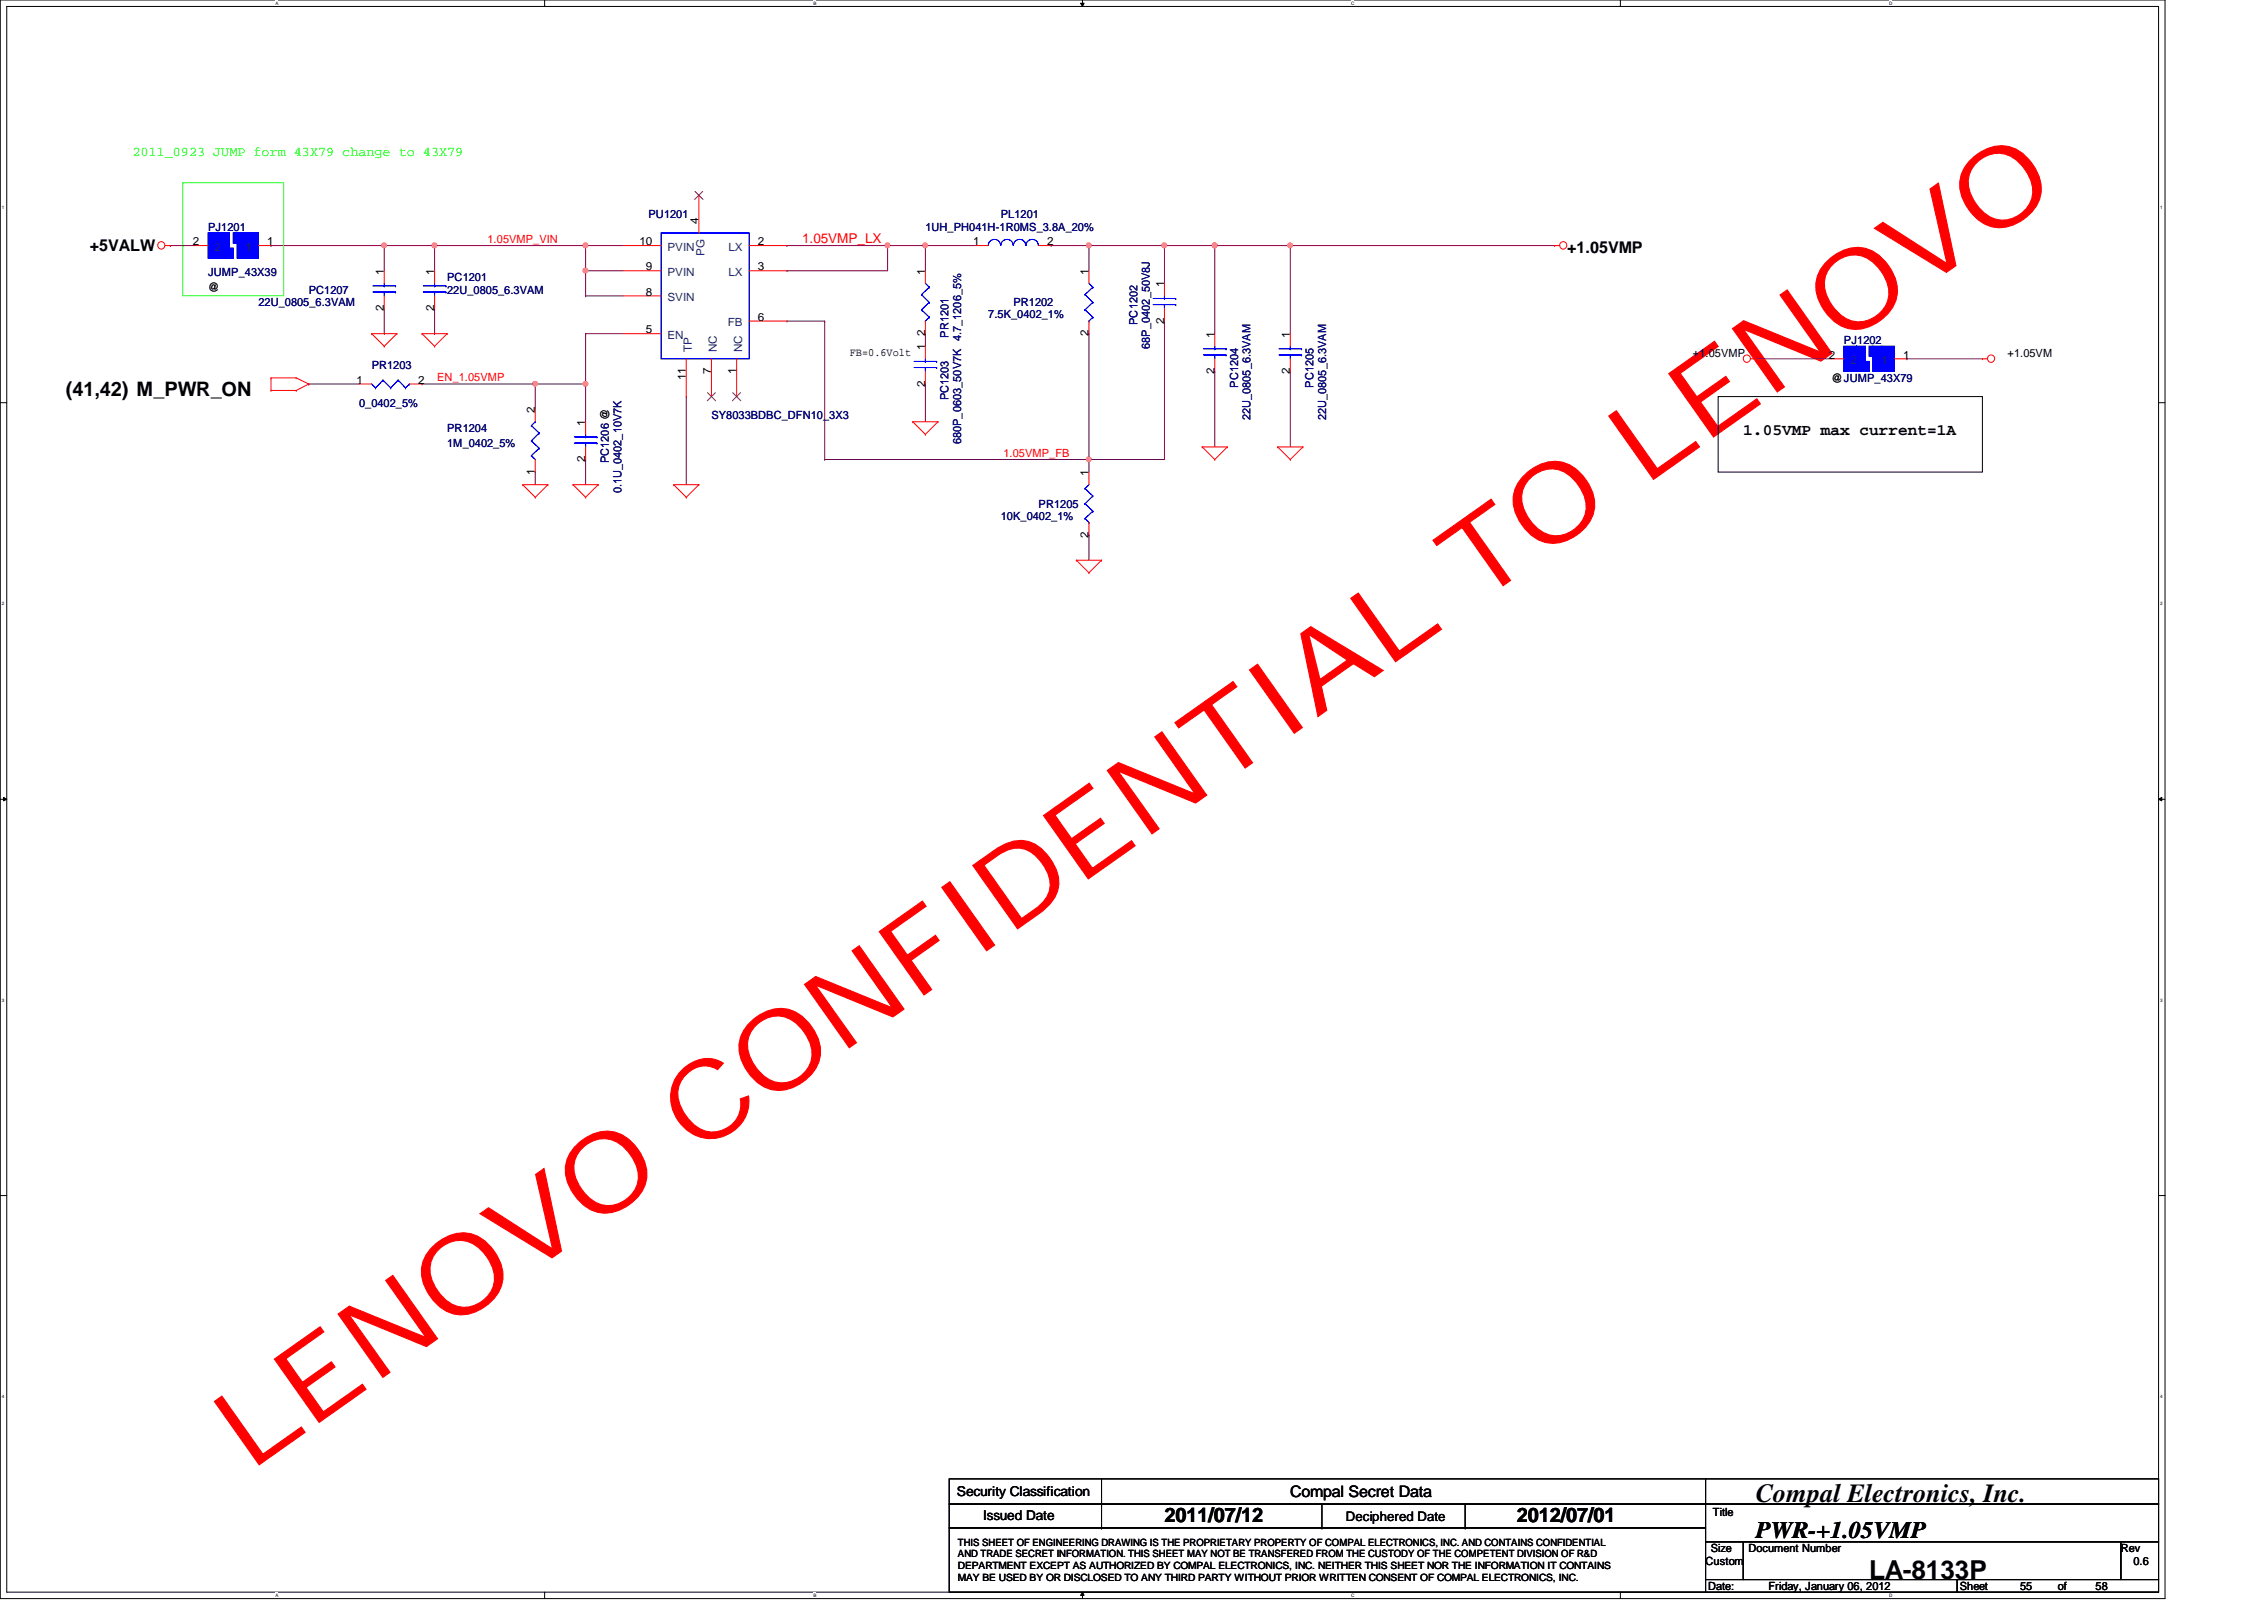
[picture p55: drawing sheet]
<svg xmlns="http://www.w3.org/2000/svg" width="297mm" height="210mm" viewBox="0 0 297 210" stroke-linecap="round" stroke-linejoin="round" font-family="sans-serif">
<defs><g id="words">
<text font-size="14.4" fill="#f00" x="32.7" y="193.1" transform="rotate(-35 32.7 193.1)">LENOVO CONFIDENTIAL TO LENOVO</text>
<g font-size="3.4">
<text x="230.4" y="197.1">Compal Electronics, Inc.</text>
<text x="245.2" y="207.1">LA-8133P</text>
</g>
<text font-size="3.1" x="230.4" y="201.8">PWR-+1.05VMP</text>
<g font-size="2.6">
<text x="8.6" y="52">(41,42) M_PWR_ON</text>
<text x="152.8" y="199.7">2011/07/12</text>
<text x="199" y="199.7">2012/07/01</text>
</g>
<g font-size="2.1">
<text x="11.8" y="32.9">+5VALW</text>
<text x="205.6" y="33.2">+1.05VMP</text>
<text x="228.7" y="57.1">1.05VMP max current=1A</text>
<text x="169.3" y="196.4">Compal Secret Data</text>
</g>
<text font-size="1.8" fill="#0f0" x="17.4" y="20.4">2011_0923 JUMP form 43X79 change to 43X79</text>
<text font-size="1.8" fill="#f00" x="105.2" y="31.9">1.05VMP_LX</text>
<g font-size="1.8">
<text x="125.6" y="196.3">Security Classification</text>
<text x="129" y="199.4">Issued Date</text>
</g>
<text font-size="1.7" x="176.6" y="199.6">Deciphered Date</text>
<g font-size="1.5" fill="#000080">
<text x="85.1" y="28.6">PU1201</text>
<text x="131.3" y="28.6">PL1201</text>
<text x="27.3" y="30.3">PJ1201</text>
<text x="121.4" y="30.3">1UH_PH041H-1R0MS_3.8A_20%</text>
<text x="27.3" y="36.2">JUMP_43X39</text>
<text x="33.9" y="40.2">22U_0805_6.3VAM</text>
<text x="40.5" y="38.5">PC1207</text>
<text x="58.7" y="36.9">PC1201</text>
<text x="58.7" y="38.5">22U_0805_6.3VAM</text>
<text x="129.7" y="41.7">7.5K_0402_1%</text>
<text x="133" y="40.2">PR1202</text>
<text x="124.5" y="44.3" transform="rotate(-90 124.5 44.3)">PR1201</text>
<text x="149.2" y="42.6" transform="rotate(-90 149.2 42.6)">PC1202</text>
<text x="150.9" y="45.8" transform="rotate(-90 150.9 45.8)">68P_0402_50V8J</text>
<text x="241.9" y="45.1">PJ1202</text>
<text x="47.1" y="53.4">0_0402_5%</text>
<text x="48.8" y="48.4">PR1203</text>
<text x="124.5" y="52.5" transform="rotate(-90 124.5 52.5)">PC1203</text>
<text x="162.4" y="50.9" transform="rotate(-90 162.4 50.9)">PC1204</text>
<text x="172.3" y="50.9" transform="rotate(-90 172.3 50.9)">PC1205</text>
<text x="58.7" y="56.7">PR1204</text>
<text x="58.7" y="58.7">1M_0402_5%</text>
<text x="93.3" y="55">SY8033BDBC_DFN10_3X3</text>
<text x="126.1" y="58.3" transform="rotate(-90 126.1 58.3)">680P_0603_50V7K 4.7_1206_5%</text>
<text x="164.1" y="55.2" transform="rotate(-90 164.1 55.2)">22U_0805_6.3VAM</text>
<text x="174" y="55.2" transform="rotate(-90 174 55.2)">22U_0805_6.3VAM</text>
<text x="79.9" y="60.8" transform="rotate(-90 79.9 60.8)">PC1206 @</text>
<text x="81.5" y="64.7" transform="rotate(-90 81.5 64.7)">0.1U_0402_10V7K</text>
<text x="131.3" y="68.2">10K_0402_1%</text>
<text x="136.3" y="66.6">PR1205</text>
</g>
<g font-size="1.5">
<text x="91.6" y="29.4" transform="rotate(-90 91.6 29.4)">4</text>
<text x="25.3" y="32.2">2</text>
<text x="35" y="32.2">1</text>
<text x="83.9" y="32.2">10</text>
<text x="84.7" y="35.5">9</text>
<text x="99.4" y="35.5">3</text>
<text x="99.4" y="32.2">2</text>
<text x="127.7" y="32.2">1</text>
<text x="137.4" y="32.2">2</text>
<text x="27.3" y="38.2">@</text>
<text x="50.4" y="40.8" transform="rotate(-90 50.4 40.8)">2</text>
<text x="50.4" y="36" transform="rotate(-90 50.4 36)">1</text>
<text x="57" y="40.8" transform="rotate(-90 57 40.8)">2</text>
<text x="57" y="36" transform="rotate(-90 57 36)">1</text>
<text x="84.7" y="38.8">8</text>
<text x="121.4" y="36" transform="rotate(-90 121.4 36)">1</text>
<text x="142.8" y="36" transform="rotate(-90 142.8 36)">1</text>
<text x="152.7" y="37.7" transform="rotate(-90 152.7 37.7)">1</text>
<text x="84.7" y="43.7">5</text>
<text x="99.4" y="42.1">6</text>
<text x="111.5" y="46.7">FB=0.6Volt</text>
<text x="121.4" y="45.9" transform="rotate(-90 121.4 45.9)">1</text>
<text x="121.4" y="44.1" transform="rotate(-90 121.4 44.1)">2</text>
<text x="142.8" y="44.1" transform="rotate(-90 142.8 44.1)">2</text>
<text x="152.7" y="42.5" transform="rotate(-90 152.7 42.5)">2</text>
<text x="159.3" y="44.3" transform="rotate(-90 159.3 44.3)">1</text>
<text x="169.2" y="44.3" transform="rotate(-90 169.2 44.3)">1</text>
<text x="222.1" y="46.8">+1.05VMP</text>
<text x="239.9" y="47">2</text>
<text x="249.7" y="47">1</text>
<text x="263.4" y="46.8">+1.05VM</text>
<text x="46.8" y="50.3">1</text>
<text x="54.9" y="50.3">2</text>
<text x="90" y="49.9" transform="rotate(-90 90 49.9)">11</text>
<text x="93.3" y="49.1" transform="rotate(-90 93.3 49.1)">7</text>
<text x="96.6" y="49.1" transform="rotate(-90 96.6 49.1)">1</text>
<text x="121.4" y="50.7" transform="rotate(-90 121.4 50.7)">2</text>
<text x="159.3" y="49.1" transform="rotate(-90 159.3 49.1)">2</text>
<text x="169.2" y="49.1" transform="rotate(-90 169.2 49.1)">2</text>
<text x="240.3" y="50.1">@JUMP_43X79</text>
<text x="70.2" y="54.2" transform="rotate(-90 70.2 54.2)">2</text>
<text x="76.8" y="55.8" transform="rotate(-90 76.8 55.8)">1</text>
<text x="70.2" y="62.3" transform="rotate(-90 70.2 62.3)">1</text>
<text x="76.8" y="60.6" transform="rotate(-90 76.8 60.6)">2</text>
<text x="142.8" y="62.4" transform="rotate(-90 142.8 62.4)">1</text>
<text x="142.8" y="70.5" transform="rotate(-90 142.8 70.5)">2</text>
<text x="224.4" y="203.6">Size</text>
<text x="224.7" y="198.8">Title</text>
<text x="229.4" y="203.6">Document Number</text>
<text x="278.3" y="203.6">Rev</text>
<text x="223.8" y="205.3">Custom</text>
<text x="224.1" y="208.6">Date:</text>
<text x="232" y="208.6">Friday, January 06, 2012</text>
<text x="257.1" y="208.6">Sheet</text>
<text x="265" y="208.6">55</text>
<text x="270" y="208.6">of</text>
<text x="275" y="208.6">58</text>
<text x="279.9" y="205.3">0.6</text>
</g>
<g font-size="1.5" fill="#004080">
<text x="28.1" y="32.9">2</text>
<text x="32.2" y="32.9">1</text>
<text x="87.6" y="32.9">PVIN</text>
<text x="92.4" y="33.6" transform="rotate(-90 92.4 33.6)">PG</text>
<text x="95.6" y="32.9">LX</text>
<text x="87.6" y="39.5">SVIN</text>
<text x="87.6" y="36.2">PVIN</text>
<text x="95.6" y="36.2">LX</text>
<text x="87.6" y="44.4">EN</text>
<text x="90.8" y="46.2" transform="rotate(-90 90.8 46.2)">TP</text>
<text x="94.1" y="46.2" transform="rotate(-90 94.1 46.2)">NC</text>
<text x="95.5" y="42.8">FB</text>
<text x="97.4" y="46.2" transform="rotate(-90 97.4 46.2)">NC</text>
<text x="242.8" y="47.8">2</text>
<text x="246.8" y="47.8">1</text>
</g>
<g font-size="1.5" fill="#f00">
<text x="64" y="31.9">1.05VMP_VIN</text>
<text x="57.4" y="50">EN_1.05VMP</text>
<text x="131.7" y="59.9">1.05VMP_FB</text>
</g>
<g font-size="1.3">
<text x="125.7" y="202.8">THIS SHEET OF ENGINEERING DRAWING IS THE PROPRIETARY PROPERTY OF COMPAL ELECTRONICS, INC. AND CONTAINS CONFIDENTIAL</text>
<text x="125.7" y="204.3">AND TRADE SECRET INFORMATION. THIS SHEET MAY NOT BE TRANSFERED FROM THE CUSTODY OF THE COMPETENT DIVISION OF R&amp;D</text>
<text x="125.7" y="205.8">DEPARTMENT EXCEPT AS AUTHORIZED BY COMPAL ELECTRONICS, INC. NEITHER THIS SHEET NOR THE INFORMATION IT CONTAINS</text>
<text x="125.7" y="207.3">MAY BE USED BY OR DISCLOSED TO ANY THIRD PARTY WITHOUT PRIOR WRITTEN CONSENT OF COMPAL ELECTRONICS, INC.</text>
</g>
<g font-size=".6">
<text x="36.1" y=".6">A</text>
<text x="106.7" y=".6">B</text>
<text x="177.3" y=".6">C</text>
<text x="247.9" y=".6">D</text>
<text x=".3" y="27.4">1</text>
<text x="283.4" y="27.4">1</text>
<text x=".3" y="79.4">2</text>
<text x="283.4" y="79.4">2</text>
<text x=".3" y="131.4">3</text>
<text x="283.4" y="131.4">3</text>
<text x=".3" y="183.4">4</text>
<text x="283.4" y="183.4">4</text>
<text x="36.1" y="209.5">A</text>
<text x="106.7" y="209.5">B</text>
<text x="177.3" y="209.5">C</text>
<text x="247.9" y="209.5">D</text>
</g>
</g></defs>
<path d="M0 0h284.1v209.7h-284.1zM.9 .8h282.3v208.1h-282.3z" fill="none" stroke="#000" stroke-width=".13"/>
<g fill="#fff">
<path d="M36.1 .1h.4v.7h-.4z"/>
<path d="M36.1 209h.4v.6h-.4z"/>
</g>
<path d="M71.5 0v.8M71.5 208.9v.8" fill="none" stroke="#000" stroke-width=".13"/>
<g fill="#fff">
<path d="M106.7 .1h.4v.7h-.4z"/>
<path d="M106.7 209h.4v.6h-.4z"/>
</g>
<path d="M141.8 .4h.4l-.2 .4zM142 0v.8M142 208.9l.2 .4h-.4zM142 208.9v.8" fill="none" stroke="#000" stroke-width=".13"/>
<path d="M141.8 .4h.4l-.2 .4zM142 208.9l.2 .4h-.4z" fill="#000"/>
<g fill="#fff">
<path d="M177.3 .1h.4v.7h-.4z"/>
<path d="M177.3 209h.4v.6h-.4z"/>
</g>
<path d="M212.6 0v.8M212.6 208.9v.8" fill="none" stroke="#000" stroke-width=".13"/>
<g fill="#fff">
<path d="M247.9 .1h.3v.7h-.3z"/>
<path d="M247.9 209h.3v.6h-.3z"/>
<path d="M.3 26.8h.2v.7h-.2z"/>
<path d="M283.4 26.8h.3v.7h-.3z"/>
<path d="M.3 78.8h.2v.7h-.2z"/>
<path d="M283.4 78.8h.3v.7h-.3z"/>
</g>
<path d="M0 52.8h.9M283.2 52.8h.9" fill="none" stroke="#000" stroke-width=".13"/>
<g fill="#fff">
<path d="M.3 130.9h.2v.6h-.2z"/>
<path d="M283.4 130.9h.3v.6h-.3z"/>
</g>
<path d="M0 104.9h.9M.5 104.6l.4 .3-.4 .2zM283.2 104.9l.4-.3v.5zM283.2 104.9h.9" fill="none" stroke="#000" stroke-width=".13"/>
<path d="M.5 104.6l.4 .3-.4 .2zM283.2 104.9l.4-.3v.5z" fill="#000"/>
<g fill="#fff">
<path d="M.3 182.8h.2v.7h-.2z"/>
<path d="M283.4 182.8h.3v.7h-.3z"/>
</g>
<path d="M0 156.8h.9M283.2 156.8h.9" fill="none" stroke="#000" stroke-width=".13"/>
<path d="M57 32.2h.1M57 32.2v3.3M76.8 38.8h.1M76.8 38.8h5M103.2 42.1h.1M103.2 42.1h5M108.2 42.1h.1M108.2 42.1v18.2" fill="none" stroke="#800040" stroke-width=".13"/>
<circle cx="57" cy="32.2" r=".32" fill="#f0f"/>
<circle cx="57" cy="32.2" r=".32" fill="none" stroke="#f0f" stroke-width=".13"/>
<path d="M50.4 32.2h.1M50.4 32.2h6.6" fill="none" stroke="#800040" stroke-width=".13"/>
<circle cx="50.4" cy="32.2" r=".32" fill="#f0f"/>
<circle cx="50.4" cy="32.2" r=".32" fill="none" stroke="#f0f" stroke-width=".13"/>
<path d="M57 32.2h.1M57 32.2h19.8M137.9 32.2h.1M137.9 32.2h5M108.2 60.3h.1M108.2 60.3h34.7M142.9 60.3h.1M142.9 60.3v1.6" fill="none" stroke="#800040" stroke-width=".13"/>
<circle cx="142.8" cy="60.3" r=".32" fill="#f0f"/>
<circle cx="142.8" cy="60.3" r=".32" fill="none" stroke="#f0f" stroke-width=".13"/>
<path d="M142.9 32.2h.1M142.9 32.2h9.9M152.8 32.2h.1M152.8 32.2v5" fill="none" stroke="#800040" stroke-width=".13"/>
<circle cx="142.8" cy="32.2" r=".32" fill="#f0f"/>
<circle cx="142.8" cy="32.2" r=".32" fill="none" stroke="#f0f" stroke-width=".13"/>
<path d="M152.8 32.2h.1M152.8 32.2h6.6M152.8 42.1h.1M152.8 42.1v18.2h-9.9M142.9 60.3h.1" fill="none" stroke="#800040" stroke-width=".13"/>
<circle cx="159.4" cy="32.2" r=".32" fill="#f0f"/>
<circle cx="159.4" cy="32.2" r=".32" fill="none" stroke="#f0f" stroke-width=".13"/>
<circle cx="152.8" cy="32.2" r=".32" fill="#f0f"/>
<circle cx="152.8" cy="32.2" r=".32" fill="none" stroke="#f0f" stroke-width=".13"/>
<path d="M76.8 32.2h.1M76.8 35.5h.1M76.8 32.2v6.6M76.8 35.5h5" fill="none" stroke="#800040" stroke-width=".13"/>
<circle cx="76.8" cy="35.5" r=".32" fill="#f0f"/>
<circle cx="76.8" cy="35.5" r=".32" fill="none" stroke="#f0f" stroke-width=".13"/>
<path d="M103.2 32.2h.1M103.2 35.5h.1M103.2 32.2h13.3M116.5 32.2h.1M116.5 32.2v3.3h-13.3" fill="none" stroke="#800040" stroke-width=".13"/>
<circle cx="116.4" cy="32.2" r=".32" fill="#f0f"/>
<circle cx="116.4" cy="32.2" r=".32" fill="none" stroke="#f0f" stroke-width=".13"/>
<path d="M121.4 32.2h.1M121.4 32.2h6.6" fill="none" stroke="#800040" stroke-width=".13"/>
<circle cx="121.4" cy="32.2" r=".32" fill="#f0f"/>
<circle cx="121.4" cy="32.2" r=".32" fill="none" stroke="#f0f" stroke-width=".13"/>
<path d="M142.9 32.2h.1M142.9 32.2v3.3M159.4 32.2h.1M159.4 32.2v11.6M159.4 48.7h.1M159.4 48.7v9.9M142.9 70.2h.1M142.9 70.2v3.3" fill="none" stroke="#800040" stroke-width=".13"/>
<circle cx="159.4" cy="32.2" r=".32" fill="#f0f"/>
<circle cx="159.4" cy="32.2" r=".32" fill="none" stroke="#f0f" stroke-width=".13"/>
<path d="M159.4 32.2h.1M159.4 32.2h9.9M169.3 32.2h.1M169.3 32.2v11.6M169.3 48.7h.1M169.3 48.7v9.9" fill="none" stroke="#800040" stroke-width=".13"/>
<circle cx="169.3" cy="32.2" r=".32" fill="#f0f"/>
<circle cx="169.3" cy="32.2" r=".32" fill="none" stroke="#f0f" stroke-width=".13"/>
<path d="M70.2 50.4h.1M70.2 50.4h6.6" fill="none" stroke="#800040" stroke-width=".13"/>
<circle cx="76.8" cy="50.4" r=".32" fill="#f0f"/>
<circle cx="76.8" cy="50.4" r=".32" fill="none" stroke="#f0f" stroke-width=".13"/>
<path d="M76.8 32.2h.1M76.8 32.2h5M40.5 50.4h.1M40.5 50.4h6.6M76.8 43.8h.1M76.8 50.4h.1M76.8 43.8v11.5M76.8 43.8h5M76.8 60.3h.1M76.8 60.3v3.3" fill="none" stroke="#800040" stroke-width=".13"/>
<circle cx="76.8" cy="32.2" r=".32" fill="#f0f"/>
<circle cx="76.8" cy="32.2" r=".32" fill="none" stroke="#f0f" stroke-width=".13"/>
<g fill="none" stroke="#800040" stroke-width=".13">
<path d="M22.3 32.2h.1M22.3 32.2h3.4M116.5 32.2h.1M116.5 32.2h4.9M121.4 32.2h.1M121.4 32.2v3.3M70.2 50.4h.1M70.2 50.4v3.3M90 52h.1M90 52v11.6M121.4 50.4h.1M121.4 43.8h.1"/>
<path d="M121.4 43.8v1.6M121.4 50.4v4.9M142.9 43.8h.1M142.9 43.8v16.5"/>
</g>
<circle cx="70.2" cy="50.4" r=".32" fill="#f0f"/>
<circle cx="70.2" cy="50.4" r=".32" fill="none" stroke="#f0f" stroke-width=".13"/>
<g fill="none" stroke="#800040" stroke-width=".13">
<path d="M35.6 32.2h.1M35.6 32.2h14.8M50.4 32.2h.1M50.4 32.2v3.3M169.3 32.2h.1M169.3 32.2h34.7M50.4 43.8h.1M50.4 40.5v3.3M55.4 50.4h.1M55.4 50.4h14.8M57 43.8h.1M57 40.5v3.3"/>
<path d="M230.4 47.1h.1M230.4 47.1h9.9M250.2 47.1h.1M250.2 47.1h9.9M70.2 61.9h.1M70.2 61.9v1.7"/>
</g>
<g fill="none" stroke="#f00" stroke-width=".13">
<path d="M21.7 32.2h.6M22.3 32.2h.1M81.8 32.2h4.9M81.8 35.5h4.9M81.8 38.8h4.9M91.7 25.6v5M98.3 32.2h4.9M98.3 35.5h4.9M128 32.2h1.7M136.3 32.2h1.6M142.9 35.5v1.7M152.8 37.2v1.6"/>
<path d="M204 32.2h.1M204 32.2h.6M35.6 49.6h.1M35.6 51.2h.1M35.6 49.6h3.3M35.6 49.6v1.6M35.6 51.2h3.3M38.9 49.6h.1M38.9 51.2h.1M38.9 49.6l1.6 .8M40.5 50.4h.1M40.5 50.4l-1.6 .8"/>
<path d="M48.8 43.8h.1M48.8 43.8h3.3M48.8 43.8l1.6 1.6M50.4 45.4h.1M52.1 43.8h.1M52.1 43.8l-1.7 1.6M55.4 43.8h.1M55.4 43.8h3.3M55.4 43.8l1.6 1.6M57 45.4h.1M58.7 43.8h.1M58.7 43.8l-1.7 1.6"/>
<path d="M81.8 43.8h4.9M90 47.1v4.9M93.3 47.1v4.9M96.6 47.1v4.9M98.3 42.1h4.9M119.8 55.3h.1M119.8 55.3h3.3M119.8 55.3l1.6 1.7M121.4 57h.1M123.1 55.3h.1M123.1 55.3l-1.7 1.7M142.9 42.1v1.7"/>
<path d="M152.8 40.5v1.6M157.7 58.6h.1M157.7 58.6h3.3M157.7 58.6l1.7 1.7M161 58.6h.1M161 58.6l-1.6 1.7M167.6 58.6h.1M167.6 58.6h3.3M167.6 58.6l1.7 1.7M170.9 58.6h.1M170.9 58.6l-1.6 1.7M229.7 47.1h.7"/>
<path d="M230.4 47.1h.1M260.1 47.1h.1M260.1 47.1h.7M68.6 63.6h.1M68.6 63.6h3.3M68.6 63.6l1.6 1.6M70.2 65.2h.1M71.9 63.6h.1M71.9 63.6l-1.7 1.6M75.2 63.6h.1M75.2 63.6h3.3M75.2 63.6l1.6 1.6"/>
<path d="M76.8 65.2h.1M78.5 63.6h.1M78.5 63.6l-1.7 1.6M88.4 63.6h.1M88.4 63.6h3.3M88.4 63.6l1.6 1.6M90 65.2h.1M91.7 63.6h.1M91.7 63.6l-1.7 1.6M141.2 73.5h.1M141.2 73.5h3.3M141.2 73.5l1.7 1.6"/>
<path d="M142.9 75.1h.1M144.5 73.5h.1M144.5 73.5l-1.6 1.6M159.4 60.3h.1M169.3 60.3h.1"/>
<circle cx="21.1" cy="32.2" r=".48"/>
<circle cx="205.1" cy="32.2" r=".48"/>
<circle cx="229.2" cy="47" r=".48"/>
<circle cx="261.2" cy="47" r=".48"/>
</g>
<g fill="none" stroke="#000" stroke-width=".13">
<path d="M225.4 52h34.7v9.9h-34.7zM124.5 194h99.3v3.3h-99.3zM124.5 197.3h99.3v3.1h-99.3zM144.5 197.3h.1M144.5 194v6.4M173.4 197.3v3.1M192.2 197.3v3.1M223.8 194h59.4v3.3h-59.4zM223.8 197.3h59.4v5h-59.4zM124.5 200.4h99.3v8.5h-99.3zM144.5 200.4h.1M173.4 200.4h.1"/>
<path d="M192.2 200.4h.1M223.8 202.3h4.9v4.9h-4.9zM223.8 207.2h33v1.7h-33zM228.7 202.3h49.6v4.9h-49.6zM256.8 207.2h26.4v1.7h-26.4zM278.3 202.3h4.9v4.9h-4.9z"/>
</g>
<path d="M24 24h13.2v14.8h-13.2z" fill="none" stroke="#0f0" stroke-width=".13"/>
<g fill="none" stroke="#00f" stroke-width=".13">
<path d="M86.7 30.6h11.6v16.5h-11.6zM129.7 32.2a.8 .8 0 0 1 .8-.8 .8 .8 0 0 1 .8 .8M131.3 32.2a.8 .8 0 0 1 .8-.8 .8 .8 0 0 1 .8 .8M133 32.2a.8 .8 0 0 1 .8-.8 .8 .8 0 0 1 .8 .8M134.6 32.2a.8 .8 0 0 1 .8-.8 .8 .8 0 0 1 .8 .8M142.4 38.7h.1M142.4 38.7l1 1M142.9 37.2l.5 .5M143.4 37.7h.1M143.4 39.7h.1M143.4 37.7l-1 1M143.4 39.7l-1 .9"/>
<path d="M151.3 40h3M151.3 39.2h3M152.8 39.2h.1M152.8 40h.1M152.8 38.8v.4M152.8 40v.5M154.3 40h.1M154.3 39.2h.1M142.4 40.6h.1M142.4 40.6l1 1M142.9 42.1h.1M143.4 41.6h.1"/>
<path d="M143.4 41.6l-.5 .5"/>
</g>
<path d="M91.2 25.1l1 1.1M92.2 25.1l-1.1 1.1M92.8 51.5l1.1 1.1M93.8 51.5l-1 1.1M96.1 51.5l1.1 1.1M97.2 51.5l-1.1 1.1" fill="none" stroke="#804000" stroke-width=".13"/>
<path d="M32.3 30.6h1.6v3.3h-1.6z" fill-rule="evenodd" fill="#00f"/>
<path d="M32.3 30.6h1.6v3.3h-1.6z" fill="none" stroke="#00f" stroke-width=".13"/>
<path d="M31.1 30.6h1.2v3.3h-1.2z" fill-rule="evenodd" fill="#00f"/>
<path d="M31.1 30.6h1.2v3.3h-1.2z" fill="none" stroke="#00f" stroke-width=".13"/>
<path d="M30.6 30.6h.5v1.3h-.5z" fill-rule="evenodd" fill="#00f"/>
<path d="M30.6 30.6h.5v1.3h-.5z" fill="none" stroke="#00f" stroke-width=".13"/>
<path d="M30.1 32.6h.5v1.3h-.5z" fill-rule="evenodd" fill="#00f"/>
<path d="M30.1 32.6h.5v1.3h-.5z" fill="none" stroke="#00f" stroke-width=".13"/>
<path d="M29 30.6h1.1v3.3h-1.1z" fill-rule="evenodd" fill="#00f"/>
<path d="M29 30.6h1.1v3.3h-1.1z" fill="none" stroke="#00f" stroke-width=".13"/>
<path d="M27.3 30.6h1.7v3.3h-1.7z" fill-rule="evenodd" fill="#00f"/>
<path d="M27.3 30.6h1.7v3.3h-1.7z" fill="none" stroke="#00f" stroke-width=".13"/>
<path d="M32.3 30.6h1.6v3.3h-1.6z" fill-rule="evenodd" fill="#00f"/>
<path d="M32.3 30.6h1.6v3.3h-1.6z" fill="none" stroke="#00f" stroke-width=".13"/>
<path d="M31.1 30.6h1.2v3.3h-1.2z" fill-rule="evenodd" fill="#00f"/>
<path d="M31.1 30.6h1.2v3.3h-1.2z" fill="none" stroke="#00f" stroke-width=".13"/>
<path d="M30.6 30.6h.5v1.3h-.5z" fill-rule="evenodd" fill="#00f"/>
<path d="M30.6 30.6h.5v1.3h-.5z" fill="none" stroke="#00f" stroke-width=".13"/>
<path d="M30.1 32.6h.5v1.3h-.5z" fill-rule="evenodd" fill="#00f"/>
<path d="M30.1 32.6h.5v1.3h-.5z" fill="none" stroke="#00f" stroke-width=".13"/>
<path d="M29 30.6h1.1v3.3h-1.1z" fill-rule="evenodd" fill="#00f"/>
<path d="M29 30.6h1.1v3.3h-1.1z" fill="none" stroke="#00f" stroke-width=".13"/>
<path d="M27.3 30.6h1.7v3.3h-1.7z" fill-rule="evenodd" fill="#00f"/>
<g fill="none" stroke="#00f" stroke-width=".13">
<path d="M27.3 30.6h1.7v3.3h-1.7zM55.5 38.3h3M55.5 37.5h3M57 37.5h.1M57 38.3h.1M57 37.2v.3M57 38.3v.5M58.5 38.3h.1M58.5 37.5h.1M120.9 38.7h.1M120.9 38.7l1 1M121.4 37.2l.5 .5"/>
<path d="M121.9 37.7h.1M121.9 39.7h.1M121.9 37.7l-1 1M121.9 39.7l-1 .9M48.8 50.4l.5 .5M49.3 50.9h.1M50.2 49.9h.1M50.2 49.9l-.9 1M50.2 49.9l1.1 1M51.3 50.9h.1M52.2 49.9h.1M52.2 49.9l-.9 1"/>
<path d="M52.2 49.9l1 1M53.2 50.9h.1M53.7 50.4h.1M53.7 50.4l-.5 .5M69.7 59.8h.1M69.7 57.8h.1M69.7 55.8h.1M69.7 59.8l.5 .5M69.7 57.8l1 1M69.7 55.8l1 1M70.2 55.3h.1M70.2 55.3l-.5 .5"/>
<path d="M70.7 58.8h.1M70.7 56.8h.1M70.7 58.8l-1 1M70.7 56.8l-1 1M75.3 58.1h3M75.3 57.3h3M76.8 57.3h.1M76.8 58.1h.1M76.8 57v.3M76.8 58.1v.5M78.3 58.1h.1M78.3 57.3h.1"/>
<path d="M120.9 40.6h.1M120.9 40.6l1 1M121.4 42.1h.1M121.9 41.6h.1M121.9 41.6l-.5 .5M157.9 46.6h3M157.9 45.8h3M159.4 45.8h.1M159.4 46.6h.1M159.4 45.4v.4M159.4 46.6v.5M160.9 46.6h.1"/>
<path d="M160.9 45.8h.1M142.4 64.1h.1M142.4 66.1h.1M142.4 68h.1M142.4 64.1l1 1M142.4 66.1l1 1M142.4 68l.5 .5M142.9 68.5h.1M142.9 63.6l-.5 .5M143.4 65.1h.1M143.4 67.1h.1M143.4 65.1l-1 1"/>
<path d="M143.4 67.1l-1 .9"/>
</g>
<g fill="none" stroke="#f00" stroke-width=".13">
<path d="M25.7 32.2h1.6M33.9 32.2h1.7M57 35.5v1.7M57 38.8v1.7M121.4 35.5v1.7M47.1 50.4h1.7M53.7 50.4h1.7M70.2 53.7v1.6M76.8 55.3v1.7M76.8 58.6v1.7M121.4 42.1v1.7M159.4 43.8v1.6"/>
<path d="M159.4 47.1v1.6M70.2 60.3v1.6M142.9 61.9v1.7M142.9 68.5v1.7"/>
</g>
<path d="M246.9 45.4h1.6v3.3h-1.6z" fill-rule="evenodd" fill="#00f"/>
<path d="M246.9 45.4h1.6v3.3h-1.6z" fill="none" stroke="#00f" stroke-width=".13"/>
<path d="M245.7 45.4h1.2v3.3h-1.2z" fill-rule="evenodd" fill="#00f"/>
<path d="M245.7 45.4h1.2v3.3h-1.2z" fill="none" stroke="#00f" stroke-width=".13"/>
<path d="M245.2 45.4h.5v1.3h-.5z" fill-rule="evenodd" fill="#00f"/>
<path d="M245.2 45.4h.5v1.3h-.5z" fill="none" stroke="#00f" stroke-width=".13"/>
<path d="M244.7 47.4h.5v1.3h-.5z" fill-rule="evenodd" fill="#00f"/>
<path d="M244.7 47.4h.5v1.3h-.5z" fill="none" stroke="#00f" stroke-width=".13"/>
<path d="M243.6 45.4h1.1v3.3h-1.1z" fill-rule="evenodd" fill="#00f"/>
<path d="M243.6 45.4h1.1v3.3h-1.1z" fill="none" stroke="#00f" stroke-width=".13"/>
<path d="M241.9 45.4h1.7v3.3h-1.7z" fill-rule="evenodd" fill="#00f"/>
<path d="M241.9 45.4h1.7v3.3h-1.7z" fill="none" stroke="#00f" stroke-width=".13"/>
<path d="M246.9 45.4h1.6v3.3h-1.6z" fill-rule="evenodd" fill="#00f"/>
<path d="M246.9 45.4h1.6v3.3h-1.6z" fill="none" stroke="#00f" stroke-width=".13"/>
<path d="M245.7 45.4h1.2v3.3h-1.2z" fill-rule="evenodd" fill="#00f"/>
<path d="M245.7 45.4h1.2v3.3h-1.2z" fill="none" stroke="#00f" stroke-width=".13"/>
<path d="M245.2 45.4h.5v1.3h-.5z" fill-rule="evenodd" fill="#00f"/>
<path d="M245.2 45.4h.5v1.3h-.5z" fill="none" stroke="#00f" stroke-width=".13"/>
<path d="M244.7 47.4h.5v1.3h-.5z" fill-rule="evenodd" fill="#00f"/>
<path d="M244.7 47.4h.5v1.3h-.5z" fill="none" stroke="#00f" stroke-width=".13"/>
<path d="M243.6 45.4h1.1v3.3h-1.1z" fill-rule="evenodd" fill="#00f"/>
<path d="M243.6 45.4h1.1v3.3h-1.1z" fill="none" stroke="#00f" stroke-width=".13"/>
<path d="M241.9 45.4h1.7v3.3h-1.7z" fill-rule="evenodd" fill="#00f"/>
<g fill="none" stroke="#00f" stroke-width=".13">
<path d="M48.9 38.3h3M48.9 37.5h3M50.4 37.5h.1M50.4 38.3h.1M50.4 37.2v.3M50.4 38.3v.5M51.9 38.3h.1M51.9 37.5h.1M119.9 48.2h3M119.9 47.4h3M121.4 47.4h.1M121.4 48.2h.1"/>
<path d="M121.4 47.1v.3M121.4 48.2v.5M122.9 48.2h.1M122.9 47.4h.1M167.8 46.6h3M167.8 45.8h3M169.3 45.8h.1M169.3 46.6h.1M169.3 45.4v.4M169.3 46.6v.5M170.8 46.6h.1M170.8 45.8h.1"/>
<path d="M241.9 45.4h1.7v3.3h-1.7z"/>
</g>
<path d="M50.4 35.5v1.7M50.4 38.8v1.7M121.4 45.4v1.7M121.4 48.7v1.7M169.3 43.8v1.6M169.3 47.1v1.6M240.3 47.1h1.6M248.5 47.1h1.7" fill="none" stroke="#f00" stroke-width=".13"/>
<circle cx="57" cy="32.2" r=".32" fill="#f0f"/>
<circle cx="57" cy="32.2" r=".32" fill="none" stroke="#f0f" stroke-width=".13"/>
<circle cx="50.4" cy="32.2" r=".32" fill="#f0f"/>
<circle cx="50.4" cy="32.2" r=".32" fill="none" stroke="#f0f" stroke-width=".13"/>
<circle cx="142.8" cy="60.3" r=".32" fill="#f0f"/>
<circle cx="142.8" cy="60.3" r=".32" fill="none" stroke="#f0f" stroke-width=".13"/>
<circle cx="142.8" cy="32.2" r=".32" fill="#f0f"/>
<circle cx="142.8" cy="32.2" r=".32" fill="none" stroke="#f0f" stroke-width=".13"/>
<circle cx="159.4" cy="32.2" r=".32" fill="#f0f"/>
<circle cx="159.4" cy="32.2" r=".32" fill="none" stroke="#f0f" stroke-width=".13"/>
<circle cx="152.8" cy="32.2" r=".32" fill="#f0f"/>
<circle cx="152.8" cy="32.2" r=".32" fill="none" stroke="#f0f" stroke-width=".13"/>
<circle cx="76.8" cy="35.5" r=".32" fill="#f0f"/>
<circle cx="76.8" cy="35.5" r=".32" fill="none" stroke="#f0f" stroke-width=".13"/>
<circle cx="116.4" cy="32.2" r=".32" fill="#f0f"/>
<circle cx="116.4" cy="32.2" r=".32" fill="none" stroke="#f0f" stroke-width=".13"/>
<circle cx="121.4" cy="32.2" r=".32" fill="#f0f"/>
<circle cx="121.4" cy="32.2" r=".32" fill="none" stroke="#f0f" stroke-width=".13"/>
<circle cx="159.4" cy="32.2" r=".32" fill="#f0f"/>
<circle cx="159.4" cy="32.2" r=".32" fill="none" stroke="#f0f" stroke-width=".13"/>
<circle cx="169.3" cy="32.2" r=".32" fill="#f0f"/>
<circle cx="169.3" cy="32.2" r=".32" fill="none" stroke="#f0f" stroke-width=".13"/>
<circle cx="76.8" cy="50.4" r=".32" fill="#f0f"/>
<circle cx="76.8" cy="50.4" r=".32" fill="none" stroke="#f0f" stroke-width=".13"/>
<circle cx="76.8" cy="32.2" r=".32" fill="#f0f"/>
<circle cx="76.8" cy="32.2" r=".32" fill="none" stroke="#f0f" stroke-width=".13"/>
<circle cx="70.2" cy="50.4" r=".32" fill="#f0f"/>
<circle cx="70.2" cy="50.4" r=".32" fill="none" stroke="#f0f" stroke-width=".13"/>
<use href="#words"/>
</svg>
